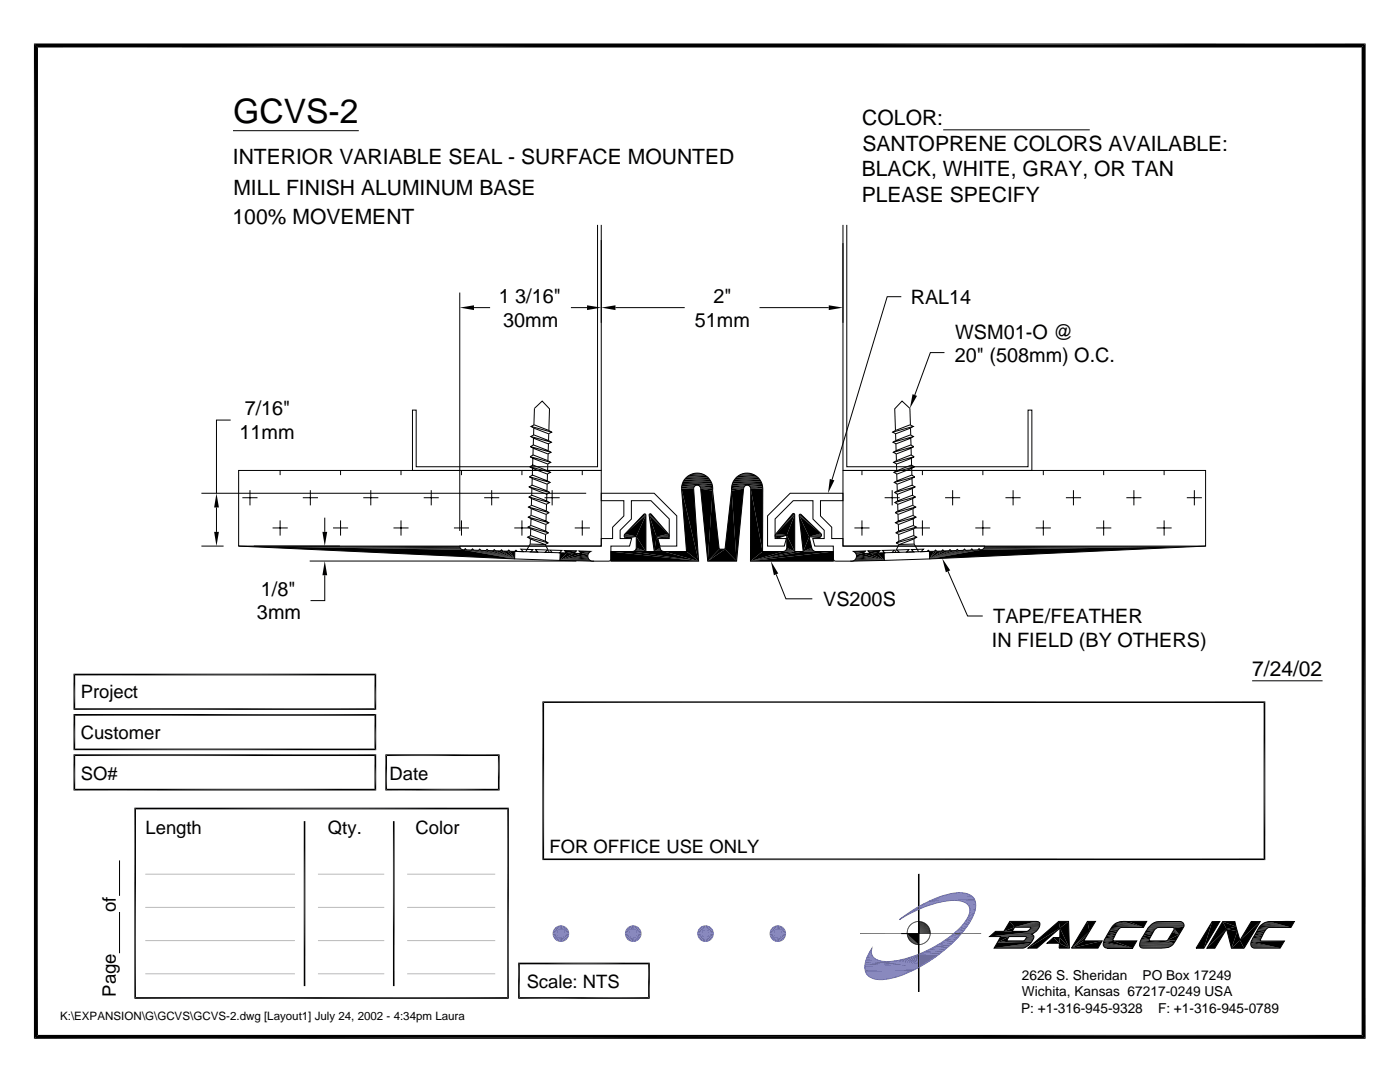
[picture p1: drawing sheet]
<svg xmlns="http://www.w3.org/2000/svg" width="279mm" height="216mm" viewBox="0 0 279 216" stroke-linecap="round" stroke-linejoin="round" font-family="sans-serif">
<defs><g id="words">
<text font-size="6.7" x="46.5" y="24.6">GCVS-2</text>
<g font-size="4.2">
<text x="172.1" y="25">COLOR:</text>
<text x="46.5" y="32.7">INTERIOR VARIABLE SEAL - SURFACE MOUNTED</text>
<text x="172" y="35.2">BLACK, WHITE, GRAY, OR TAN</text>
<text x="172.1" y="30.1">SANTOPRENE COLORS AVAILABLE:</text>
<text x="46.6" y="39">MILL FINISH ALUMINUM BASE</text>
<text x="172" y="40.2">PLEASE SPECIFY</text>
<text x="46.4" y="44.6">100% MOVEMENT</text>
<text x="249.9" y="135">7/24/02</text>
</g>
<g font-size="4">
<text x="99.5" y="60.4">1 3/16&quot;</text>
<text x="100.4" y="65.2">30mm</text>
<text x="138.7" y="65.2">51mm</text>
<text x="142.4" y="60.4">2&quot;</text>
<text x="181.8" y="60.6">RAL14</text>
<text x="190.6" y="67.6">WSM01-O @</text>
<text x="190.6" y="72.3">20&quot; (508mm) O.C.</text>
<text x="48.8" y="82.9">7/16&quot;</text>
<text x="47.8" y="87.6">11mm</text>
<text x="52" y="118.9">1/8&quot;</text>
<text x="51.3" y="123.6">3mm</text>
<text x="164.3" y="120.9">VS200S</text>
<text x="198.2" y="124.3">TAPE/FEATHER</text>
<text x="198" y="129.1">IN FIELD (BY OTHERS)</text>
</g>
<g font-size="3.7">
<text x="16.1" y="139.4">Project</text>
<text x="16.1" y="147.4">Customer</text>
<text x="16.1" y="155.6">SO#</text>
<text x="77.7" y="155.6">Date</text>
<text x="29" y="166.3">Length</text>
<text x="65.4" y="166.3">Qty.</text>
<text x="82.9" y="166.3">Color</text>
<text x="109.7" y="170.2">FOR OFFICE USE ONLY</text>
<text x="23.1" y="182" transform="rotate(-90 23.1 182)">of</text>
<text x="105.1" y="197.2">Scale: NTS</text>
<text x="23.1" y="198.8" transform="rotate(-90 23.1 198.8)">Page</text>
</g>
<g font-size="2.7">
<text x="203.9" y="195.5">2626 S. Sheridan</text>
<text x="228" y="195.5">PO Box 17249</text>
<text x="203.8" y="202.1">P: +1-316-945-9328</text>
<text x="204" y="198.8">Wichita, Kansas 67217-0249 USA</text>
<text x="231.1" y="202.1">F: +1-316-945-0789</text>
</g>
<text font-size="2.3" x="12" y="203.6">K:\EXPANSION\G\GCVS\GCVS-2.dwg [Layout1] July 24, 2002 - 4:34pm Laura</text>
</g></defs>
<g fill="none" stroke="#000" stroke-width=".2">
<path d="M46.5 26.1h25.1M188.2 25.9h29.3M91.8 58.4v47.5M119.3 44.9v48.2h-36.2v-11.3h-.8v12.1h37.7v-49M120 47.9v16.5M168.2 44.9v49h37.7v-12.1h-.7v11.3h-36.2v-48.2M168.2 48.5v15.9M179.9 59.2h-2.8l-11 36.5M94.6 61.4h3.2M113.9 61.4h3.3M122.8 61.4h13.9M151.6 61.4h13.8"/>
<path d="M188.5 70.4h-2.8l-3.1 8.4M40.2 98.4h76.8M46 83.8h-2.8v14.6M47.6 93.9h72.4v15.1h-72.4zM48.4 99.3h3M49.9 97.8v3M55.9 93.9v.9M60.4 99.3h3.1M61.9 97.8v3M68 93.9v.9M72.5 99.3h3M74 97.8v3"/>
<path d="M80 93.9v.9M84.6 99.3h3M86.1 97.8v3M92.1 93.9v.9M96.6 99.3h3M98.1 97.8v3M104.2 93.9v.9M105.5 99.2l3.5 1.4 .7-.3-.6-.4M105.5 99.2l.7-.4 2.9 1.1M105.5 99.2l4.2 1.1M105.6 97.2l4.1 1.1M105.7 95.1l3.5 1.5 .6-.3-.6-.4"/>
<path d="M105.7 95.1l.6-.3 2.9 1.1M105.7 95.1l4.1 1.2M105.7 93.1l3.5 1.5 .7-.3-.6-.4M105.7 93.1l.7-.3 2.9 1.1M105.7 93.1l4.2 1.2M105.8 91.1l.6-.3 2.9 1.1M105.8 91.1l3.5 1.5 .6-.3-.6-.4M105.8 91.1l4.1 1.2M105.9 89.1l3.4 1.5 .7-.3-.6-.4M105.9 89.1l.6-.3 2.9 1.1M105.9 89.1l4.1 1.2M105.9 87.1l.7-.3 3.4 1.4-.6 .4z"/>
<path d="M105.9 87.1l4.1 1.1M106 85.1l3.5 1.5 .6-.4-.6-.3M106.1 99.5l-.1 1.4M106.2 97.5l-.1 1.4M106.2 95.5v1.4M106.3 93.5l-.1 1.3M106.3 91.4v1.4M106.4 89.4v1.4M106.5 87.4l-.1 1.4M106.5 85.4v1.4M106.6 84.8l.1-3.3 1.5-1.5 1.5 1.6-.2 4.3M108.7 99.3h3"/>
<path d="M109.1 98.6v1.3M109.2 97.9l-3-1.1-.6 .4 3.5 1.4 .6-.3M109.2 97.9l.5 .4M109.2 96.6v1.3M109.3 94.6l-.1 1.3M109.3 92.6v1.3M109.4 90.6l-.1 1.3M109.5 88.5l-.1 1.4M109.5 86.5v1.4M109.5 85.9l-2.9-1.1-.6 .3 4.1 1.1M110.2 97.8v3M116.2 93.9v.9"/>
<path d="M136 97h2.7M137.7 94.7h2.8M138.1 94.6h2.4M139.1 96.9h3.1M147.8 94.7h2.8M147.8 94.6h2.3M149.1 96.9h-3.1M149.5 97h2.7M168.2 93.9h72.4v15.1h-72.4zM172 93.9v.9M176.6 99.3h3M178.1 97.8v3"/>
<path d="M178.7 85.9l2.9-1.1 .7 .3-4.2 1.1M178.7 86.5l.1 1.4M178.8 87.9l2.9-1.1 .6 .3-3.5 1.5M178.8 87.9l-.6 .3 .6 .4M178.8 88.5v1.4M178.9 90.6v1.3M178.9 92.6l.1 1.3M179 94.6v1.3M179 96.6l.1 1.3M179.1 97.9l2.9-1.1 .6 .4-3.4 1.4-.7-.3M179.1 97.9l-.6 .4M179.1 98.6v1.3"/>
<path d="M181.7 84.8l-.1-3.3-1.6-1.5-1.4 1.6 .1 4.3M181.7 85.4l.1 1.4M181.8 87.4v1.4M181.8 89.4l.1 1.4M181.9 91.4v1.4M181.9 93.5l.1 1.3M182 95.5l.1 1.4M182.1 97.5v1.4M182.1 99.5l.1 1.4M182.3 85.1l-3.5 1.5-.7-.4 .6-.3M182.3 87.1l-4.1 1.1M182.4 89.1l-3.5 1.5-.6-.3 .5-.4"/>
<path d="M182.4 89.1l-.7-.3-2.9 1.1M182.4 89.1l-4.1 1.2M182.4 91.1l-.6-.3-2.9 1.1M182.4 91.1l-3.4 1.5-.7-.3 .6-.4M182.4 91.1l-4.1 1.2M182.5 93.1l-3.5 1.5-.6-.3 .6-.4M182.5 93.1l-.6-.3-2.9 1.1M182.5 93.1l-4.1 1.2M182.6 95.1l-3.5 1.5-.6-.3 .5-.4M182.6 95.1l-.7-.3-2.9 1.1M182.6 95.1l-4.1 1.2M182.6 97.2l-4.1 1.1"/>
<path d="M182.7 99.2l-3.5 1.4-.6-.3 .5-.4M182.7 99.2l-.6-.4-3 1.1M182.7 99.2l-4.1 1.1M184.1 93.9v.9M188.6 99.3h3M190.1 97.8v3M196.2 93.9v.9M200.7 99.3h3M202.2 97.8v3M208.2 93.9v.9M212.7 99.3h3.1M214.2 97.8v3"/>
<path d="M220.3 93.9v.9M224.8 99.3h3M226.3 97.8v3M232.3 93.9v.9M236.9 99.3h3M238.4 97.8v3M40.2 109h4.4M43.2 101.3v4.8M47.6 109l55.1 2.5M50.7 109h17.1M54.4 105.3h3M55.9 103.8v3.1"/>
<path d="M61.8 112h53.2M64.8 114.8v5h-2.8M64.8 103.3v2.8M66.5 105.3h3M68 103.8v3.1M78.5 105.3h3M80 103.8v3.1M90.6 105.3h3M91.8 109h28.2v-1.5h2.3v-2.3l2.2-2.2v-3.1h-4.5v-1.5h10.6l4.5 4.5v6.1h-3.4l-.4-1.5h2.3v-4l-3.7-3.6h-3.9v3.7l-2.2 2.2v1.7h2.2l-.4 1.5h-3.7v2.5a.44 .44 0 0 1-.4 .5h-2.9a1.03 1.03 0 0 1-1.2-.7 1.03 1.03 0 0 1 .5-1.3l-2.4-.1 .5 .5h-1.4l.4-.5h-2.4l.5 .4h-1.4l.4-.5h-2.4l.5 .5-1.4-.1 .5-.5h-2.5l.5 .5-1.4-.1 .5-.4-2.5-.1 .5 .5-1.2-.1-.2-.2-.3 .2h-.9l-.3-.3-.2 .3h-1l-.2-.3-.3 .2h-.9l-.3-.2-.2 .2h-.9l-.3-.3-.2 .3-1-.1-.3-.2-.2 .2h-.9l-.3-.3-.2 .2h-1l-.2-.2a.64 .64 0 0 1-.8 .1 .64 .64 0 0 1-.3-.6zM92.1 103.8v3.1M102.6 105.3h3.1M104.2 103.8v3.1"/>
<path d="M104.9 110.1l4.7 .1M105.3 107.2l4.1 1.1M105.4 105.2l4.1 1.1M105.4 103.2l.7-.4 3.4 1.5-.6 .3zM105.4 103.2l4.1 1.1M105.5 101.2l4.1 1.1M105.8 108.6h3M105.9 107.5l-.1 1.1-.9 1.5-2.2-.1v1.5l9 .3 .1-1.5-2.2-.1-.8-1.6M105.9 105.5v1.4M106 103.5l-.1 1.4M106 101.5v1.4M108.8 108l-2.9-1.1-.6 .3 .6 .4 2.9 1 .6-.3"/>
<path d="M108.8 108l.6 .3M108.9 106.6l-.1 1.4M108.9 106l-2.9-1.1-.6 .3 .6 .4 2.8 1 .7-.3M108.9 106l.6 .3M108.9 104.6v1.4M109 102.6v1.4M109 102l-2.9-1.2-.6 .4 3.5 1.4 .6-.3M109 102l.6 .3M109.1 100.6l-.1 1.4M111.7 111.8l6.9 .2M111.7 111.9h6.4M111.7 111.8h6.1"/>
<path d="M114.7 105.3h3M116.2 103.8v3.1M124.6 107h2.4M126.2 110h-4.3v2h17.5l-1-14.5a.7 .7 0 0 1 .7-.7 .7 .7 0 0 1 .7 .7l1.4 14.5h5.8l1.4-14.5a.71 .71 0 0 1 .7-.7 .71 .71 0 0 1 .7 .7v14.5h16.5v-2h-3.6l-.6-.4-.6-2.5 2 .2 .3-.2a.44 .44 0 0 0 0-.7l-3.9-3.7-.3-.1-.1 .2 .8 7.2h-1.7v-7.3l-.3-.3-3.6 4.5 .1 .3 .4 .2 1.8-.6v2.5l-.1 .4-.6 .3h-4.1v-12.5a3.1 3.1 0 0 0-3.3-3.1 3.1 3.1 0 0 0-2.9 3.5l-1.3 11.7h-1.2l-1.3-11.7a3.1 3.1 0 0 0-2.9-3.5 3.1 3.1 0 0 0-3.3 3.1l1 12.5h-4.5M126.2 110h.2a.71 .71 0 0 0 .6-.7v-2.3l-2.1 .4a.48 .48 0 0 1-.2-.8l3.8-4h.3l.1 .2v7.2h1.7l-1.1-7.3 .3-.2 3.6 4a.49 .49 0 0 1 .1 .6 .49 .49 0 0 1-.4 .3l-2.1-.3 .8 2.2a.7 .7 0 0 0 .7 .7M126.2 110h6.3M126.2 110h2.7M126.4 110h2.5M131 107.1h2.5M153.2 102.9l4.5-4.5h10.5v1.5h-4.5v3.1l2.3 2.2v2.3h2.2v1.5h28.3a.65 .65 0 0 1-.4 .6 .65 .65 0 0 1-.7-.1l-.3 .2h-.9l-.2-.2-.3 .3h-1l-.2-.2-.3 .2-.9 .1-.2-.3-.3 .3h-1l-.2-.2-.2 .2h-1l-.2-.2-.3 .3h-1l-.2-.3-.2 .3h-1l-.2-.2-.3 .2-1.2 .1 .5-.5-2.4 .1 .5 .4-1.5 .1 .5-.5h-2.4l.5 .5-1.5 .1 .5-.5h-2.4l.5 .5h-1.5l.5-.4h-2.4l.5 .5h-1.5l.5-.5-2.4 .1a1.03 1.03 0 0 1 .6 1.3 1.03 1.03 0 0 1-1.2 .7h-2.9a.47 .47 0 0 1-.5-.5v-2.5h-3.7l-.4-1.5h2.3v-1.7l-2.3-2.2v-3.7h-3.9l-3.6 3.6v4h2.2l-.4 1.5h-3.3zM154.7 106.8h2.3M154.9 114.6l1.9 4.9h5.3"/>
<path d="M156.3 110h2.3M156.5 110h2.1M160.3 110h6M160.3 110h2.7M161.5 107.2h2.3M161.5 107h2.4M170.2 111.9h6.3M170.4 111.8h6.1M170.5 105.3h3M172 103.8v3.1M176.5 111.8l-6.8 .2M178.7 104.3l3.5-1.5 .6 .4-3.5 1.4z"/>
<path d="M179.2 100.6v1.4M179.2 102l2.9-1.2 .7 .4-3.5 1.4-.7-.3M179.2 102l-.6 .3M179.2 102.6l.1 1.4M179.3 104.6v1.4M179.3 106l2.9-1.1 .7 .3-.6 .4-2.9 1-.6-.3M179.3 106l-.5 .3M179.3 106.6l.1 1.4M179.4 108l2.9-1.1 .6 .3-.6 .4-2.8 1-.7-.3M179.4 108l-.6 .3M182.2 101.5v1.4M182.3 103.5v1.4"/>
<path d="M182.3 105.5l.1 1.4M182.4 107.5v1.1l.9 1.5 2.2-.1v1.5l-9 .3-.1-1.5 2.2-.1 .8-1.6M182.4 108.6h-3M182.6 105.3h3M182.8 101.2l-4.2 1.1M182.8 103.2l-4.1 1.1M182.9 105.2l-4.1 1.1M182.9 107.2l-4.1 1.1M183.3 110.1l-4.7 .1M184.1 103.8v3.1M189.2 114l3.9 8.9h3M194.6 105.3h3.1"/>
<path d="M196.2 103.8v3.1M206.7 105.3h3M208.2 103.8v3.1M218.8 105.3h3M220.3 103.8v3.1M230.8 105.3h3M232.3 103.8v3.1M240.6 109l-55.1 2.5M183.3 174.5h.1v23.3h-.1zM183.4 174.5v6.4M183.3 183.9h.1M183.4 181.4v7.1"/>
<path d="M183.4 190.4v7.4M183.4 188.5h-.1M197.5 186.9l1.2-1.1h1.6l1.2-1.9h5.2a.7 .7 0 0 1 .8 .3 .7 .7 0 0 1-.1 .8l-.4 .7-1.1 .7 .1 .1a.71 .71 0 0 1 0 1.2l-.8 1-1 .5h-5.8l1.3-2.3zM197.5 186.8h8.8M198.4 189.2h5.9M198.4 189.1h6.2M198.7 185.9h8.1M201.4 186.9h3.4a.79 .79 0 0 1-.6 .8h-3.3zM202.5 184.9h5M204.5 189.1l-6.1 .1M220.4 189.1h5.6M220.6 189.1h5.4"/>
<path d="M220.9 189.2h5.1M221.8 185.1h2.1M221.9 185h6.3M222.2 187.7h4.7M225.3 183.9h3.6M227.4 188.8h6.4M227.4 188.7h6.6M227.4 188.5h6.7M227.5 188.2h6.8M227.5 188.9h6.1M227.5 187.8h2.1M227.6 189h5.7"/>
<path d="M227.7 189.1h5.4M227.8 189.1h4.6M228 189.2h4M229.2 185.1h2.1M229.2 185h7.1M229.4 184.8h6.9M229.6 184.7h6.7M229.6 184.6h6.7M229.8 184.5h6.5M229.8 184.4h6.5M230 184.4h6.3M230 184.3h6.2"/>
<path d="M230.2 184.2h6M230.2 184.1h5.9M230.4 184h5.6M230.6 184h5.3M230.7 183.9h5.1M231 183.9h4.8M233.4 189h-5.8M233.5 188.9h-6M244 183.9h2.4l1.1 3.7 2.2-3.7h1.8l-3.2 5.3h-2.5l-1-3.8-2.4 3.8h-1.5zM249.7 187.8h6.6M249.9 189.1h5.6M250.2 189.2h5.3"/>
<path d="M251.2 185.1h2.1M251.4 185h6.2M251.7 184.6a2.82 2.82 0 0 1 2-.7h4.6l-.7 1.2h-4.4a4.2 4.2 0 0 0-1.6 2.6l4.7 .1-.8 1.4h-5a.9 .9 0 0 1-.9-.5 .9 .9 0 0 1 .2-1l1.4-2.5zM253.3 183.9h5M253.5 183.9h4.8"/>
</g>
<g fill="#000">
<path d="M6.8 8.7h265.7l-264.9 .8zM7.6 9.5l264.9-.8-.8 .8zM271.7 9.5l.8 197.8-.8-.8zM272.5 8.7v198.6l-.8-197.8zM91.8 61.4l2.8-.5v1zM117.2 60.9l2.8 .5-2.8 .5zM120 61.4l2.8-.5v1zM165.4 60.9l2.8 .5-2.8 .5zM182.1 78.7l.9 .3-1.4 2.5zM136 97.5l3.4 14.5-2.4-2zM136 97l2.6 .1-2.6 .4zM136.2 96.6l2.9 .2-3.1 .2z"/>
<path d="M136 97.5h2.4l1 14.5zM138.1 94.6l.5-.2 1.4 .1zM138.6 94.4h1zM139.6 96.9l2.6 .5-2.5-.3zM138.6 94.4l1.4 .1zM139.8 97.5l2.4 .4-1 14.1zM139.1 96.8l3-.3 .1 .4zM139.6 96.9h2.6v.5zM142.2 97.9l1.3 11.7-2.3 2.4zM139.8 97.5l2.4-.1v.5zM146 97.4l2.4 .1-2.4 .4zM146 97.9l1 14.1-2.3-2.4z"/>
<path d="M146 96.9h2.7l-2.7 .5zM146.2 96.5l2.9 .3-3.1 .1zM146 97.9l2.4-.4-1.4 14.5zM148.2 94.5l1.4-.1zM146 97.4l2.7-.5-.2 .2zM148.7 94.4h.9zM148.2 94.5l1.4-.1 .5 .2zM149.8 97.5l2.4 12.5-2.4 2zM149.1 96.8l3-.2 .1 .4zM149.7 97.1l2.5-.1v.5zM149.8 97.5h2.4v12.5zM165.6 95.6l.9 .2-1.3 2.6z"/>
<path d="M42.7 106.1h1l-.5 2.9zM43.2 98.4l.5 2.9h-1zM47.6 109l44.3 .4 .1 .2zM47.6 109l44.4 .6 .2 .1zM47.6 109l44.9 .7zM47.6 109l44.9 .7 10.2 1.8zM64.3 106.1h1l-.5 2.9zM64.8 112l.5 2.8h-1zM92.5 109.7l10.2 1.8zM92.6 109.7l10.1 1.8zM92.6 109.7l.3-.2 .2 .2zM93.1 109.7h1l8.6 1.8z"/>
<path d="M94.1 109.7l8.6 1.8zM94.1 109.7l.2-.2 .3 .3zM94.6 109.8h.9l7.2 1.7zM95.5 109.8h.5l6.7 1.7zM95.7 109.6l.3 .2h-.5zM96 109.8l1 .1 5.7 1.6zM97 109.9h.5l5.2 1.6zM97 109.9l.2-.3 .3 .3zM97.5 109.9h.9l4.3 1.6zM98.4 109.9h.5l3.8 1.6zM98.4 109.9l.2-.2 .3 .2zM98.9 109.9h.9l2.9 1.6z"/>
<path d="M99.8 109.9l.5 .1 2.4 1.5zM99.8 109.9l.3-.2 .2 .3zM100.3 110h1l1.4 1.5zM101.3 110h.5l.9 1.5zM101.3 110l.2-.3 .3 .3zM101.8 110h.9v1.5zM111.8 110.3h1.3l-1.4 1.5zM112.6 109.9h2.4l-1.9 .4zM113.1 110.3l1.5 .1-2.9 1.4zM111.7 111.8l2.9-1.4h1.4zM113.1 110.3l1.9-.4-.4 .5zM115.5 109.9l2.4 .1-1.9 .4z"/>
<path d="M111.7 111.8l4.3-1.4 1.3 .2zM111.7 111.8l5.6-.9v.3zM111.7 111.8l5.6-.6 .1 .3zM111.7 111.8l5.6-1.2v.3zM116 110.4h1.5l-.2 .2zM116 110.4l1.7-.2-.2 .2zM116 110.4l1.9-.4zM121.9 110l17.5 2h-17.5zM124.6 107.1l.4 .3zM124.7 107.3l.3 .1zM124.7 106.6l2.3 .4-2.4-.3zM126.9 109.5l2 .5-2.1-.3z"/>
<path d="M127 109.3l1.9 .7-2-.5zM127 107l1.9 3-1.9-.7zM128.5 102.6l.4 .1-4.2 3.9zM128.5 102.6h.3zM128.6 102.6h.2zM128.5 102.6l.4 .1zM124.7 106.6l4.2-3.9v.1zM124.7 106.6l4.2-3.8-1.9 4.2zM128.9 102.8v7.2l-1.9-3zM129.5 102.7l3.9 3.8-2.4 .6zM129.5 102.7l1.5 4.4-.4 2.9zM129.6 102.6l3.8 3.9-3.9-3.8z"/>
<path d="M129.6 102.6h.3zM129.7 102.5l.2 .1zM129.6 102.6h.3l3.5 3.9zM131 107.1l.8 2.2-1.2 .7zM130.6 110l1.2-.7v.2zM130.6 110l1.2-.5 .1 .2zM130.6 110l1.3-.3 .2 .2zM130.6 110l1.5-.1 .2 .1zM130.6 110h1.9zM126.2 110h6.3l6.9 2zM131 107.1l2.4-.6 .1 .2zM133.1 107.4l.3-.2z"/>
<path d="M121.9 110h4.3l13.2 2zM132.5 110h4.5l2.4 2zM143.5 109.6h1.2l-3.5 2.4zM141.2 112l3.5-2.4 2.3 2.4zM149.8 112l2.4-2h4.1zM153.8 112l1.5 2.4-.8 .4zM154.7 106.9l.5 .5-.5-.3zM154.7 107.1l.5 .3zM154.8 107.2l.4 .2zM149.8 112l6.5-2h2.3zM156.7 109.9l.2-.2 1.7 .3zM157 109.5l1.6 .5-1.7-.3z"/>
<path d="M157 109.3l1.6 .7-1.6-.5zM154.7 106.9l2.3-.1-1.8 .6zM157 106.8l1.6 3.2-1.6-.7zM158.2 102.5l.4 .1-3.7 3.9zM158.2 102.5h.3zM158.2 102.5l.4 .1zM158.6 102.6v.1l-3.7 3.8zM149.8 112l8.8-2h1.7zM158.6 102.7l-1.6 4.1-2.1-.3zM158.6 102.7v7.3l-1.6-3.2zM159.5 102.8l4.3 3.6-2.3 .7zM159.5 102.8l2 4.3-1.2 2.9z"/>
<path d="M159.5 102.7l4.3 3.7-4.3-3.6zM159.5 102.7h.4zM159.6 102.6l.3 .1zM159.5 102.7h.4l3.9 3.7zM149.8 112l10.5-2h6zM161.5 107.1l.5 2.2-1.7 .7zM160.3 110l1.7-.7 .1 .3zM160.3 110l1.8-.4 .1 .2zM163.5 107.3l.3-.2zM161.5 107.1l2.3-.7 .1 .2zM161.5 107.1l2.4-.5 .1 .2zM149.8 112l16.5-2v2z"/>
<path d="M170.3 110l1.9 .4zM170.6 110.2l1.6 .2h-1.4zM170.8 110.4h1.4l-1.3 .2zM170.9 110.6l5.6 1.2-5.6-.9zM170.9 111.2l5.6 .6-5.7-.3zM170.9 110.9l5.6 .9-5.6-.6zM170.9 110.6l1.3-.2 4.3 1.4zM170.3 110l2.4-.1-.5 .5zM173.2 109.9l1.9 .4-1.4 .1zM172.2 110.4h1.5l2.8 1.4zM173.7 110.4l1.4-.1 1.4 1.5zM173.2 109.9h2.4l-.5 .4z"/>
<path d="M175.1 110.3h1.3l.1 1.5zM185.5 110h1l-1 1.5zM186.5 110l.2-.3 .2 .3zM186.5 110h.4l-1.4 1.5zM186.9 110h1l-2.4 1.5zM188.2 109.7l.2 .2-.5 .1zM185.5 111.5l2.4-1.5 .5-.1zM188 111.4l1.6 2.4-.8 .4zM185.5 111.5l2.9-1.6h1zM189.6 109.7l.2 .2h-.4zM185.5 111.5l3.9-1.6h.4zM185.5 111.5l4.3-1.6h1z"/>
<path d="M190.8 109.9l.3-.3 .2 .3zM185.5 111.5l5.3-1.6h.5zM185.5 111.5l5.8-1.6 .9-.1zM192.5 109.6l.2 .2h-.5zM185.5 111.5l6.7-1.7h.5zM185.5 111.5l7.2-1.7h1zM194 109.5l.2 .2-.5 .1zM185.5 111.5l8.7-1.8zM185.5 111.5l8.7-1.8h.9zM195.1 109.7l.3-.2 .2 .2zM185.5 111.5l10.1-1.8zM185.5 111.5l10.3-1.8z"/>
<path d="M196.2 109.6l.2-.2 44.2-.4zM196 109.7l.2-.1 44.4-.6zM195.8 109.7l44.8-.7zM185.5 111.5l10.3-1.8 44.8-.7zM183.3 188.4l.1 .1zM183.3 188.5l.1 1.9h-.1zM183.3 186.3h.1zM183.3 180.9l.1 .5-.1 .1zM183.3 188.5h.1v1.9zM183.3 180.9h.1v.5zM197.5 186.9l1.2-1.1 8.1 .1zM199.1 188.1l6.6 .1-7.3 1z"/>
<path d="M199.7 186.9h1.7l-2.3 1.2zM199.1 188.1l2.3-1.2-.5 .8zM201.5 183.9h5.2l-4.2 1.1zM201.5 183.9l1 1.1-2.2 .8zM200.3 185.8l2.2-.8-.5 .8zM202.5 185l4.3-1.1zM204.3 187.7l1.6 .2zM204.3 187.7h1.7zM204.6 187.5l1.5 .1h-1.7zM204.7 187.3l1.5 .1-1.6 .1zM204.8 186.9l1.5 .1h-1.5zM204.8 187.2l1.5 .1h-1.6z"/>
<path d="M204.8 187h1.5l-1.5 .2zM198.4 189.2l6.7-.5zM205 185.8l1.8 .1zM198.4 189.2l6.8-.5zM205.1 185.8l.2-.1 1.5 .2zM198.4 189.2l6.9-.6zM198.4 189.2l7.1-.8-.2 .2zM205.3 185.7l.2-.2h1.6zM198.4 189.2l7.2-.9-.1 .1zM205.6 185.3l1.6 .1-1.7 .1zM205.7 185.2l1.6 .1h-1.7zM205.7 185h1.7l-1.7 .2z"/>
<path d="M198.4 189.2l7.3-1zM197.5 186.9l8.5-.4zM204.3 187.7h1.7l-.1 .2zM204.4 187.6h1.7l-.1 .1zM204.6 187.5l1.6-.1-.1 .2zM197.5 186.9l8.7-.7-.3 .2zM204.7 187.3h1.6l-.1 .1zM204.8 187.2l1.5-.1v.2zM204.8 187.2l1.5-.2v.1zM204.8 186.9l1.5-.1v.2zM197.5 186.9l9-.8-.3 .1zM197.5 186.9l9.1-1z"/>
<path d="M197.5 186.9l9.3-1zM204.9 185.8l1.9 .1zM202.5 185l4.5-1.1zM205.3 185.7h1.7l-.2 .2zM202.5 185l4.6-1.1zM205.3 185.7l1.8-.2-.1 .2zM202.5 185l4.7-1.1zM205.5 185.5l1.7-.1-.1 .1zM202.5 185l4.8-1zM205.6 185.3h1.7l-.1 .1zM202.5 185l4.9-1zM205.7 185.2l1.6-.1v.2z"/>
<path d="M205.7 185.2l1.7-.2-.1 .1zM202.5 185l5-.9zM205.5 185l2-.1zM205.6 185l1.9-.1zM205.7 185l1.8-.1-.1 .1zM202.5 185l5-.9v.1zM202.5 185l5-.4v.1zM202.5 185l5-.6v.2zM202.5 185l5-.8v.2zM209 188.2l1.2-1.1 1.2 1.1zM211.3 183.9h2l-1.8 1.3zM205.1 189.2l6.2-5.3 .2 1.3z"/>
<path d="M211.4 188.2l2 1h-2zM210.2 187.1h1.3l-.1 1.1zM211.5 187.1l1.9 2.1-2-1zM205.1 189.2l6.4-4-4.5 4zM211.5 185.2l1.9 4-1.9-2.1zM211.5 185.2l1.8-1.3 .1 5.3zM213.8 189.2l2.5-1.5h3.7zM213.8 189.2l3.1-2.4-.6 .9zM217 183.9l.4 1.9-3.6 3.4zM213.8 189.2l3.6-3.4-.5 1zM217 183.9h1.6l-1.2 1.9zM213.8 189.2l6.2-1.5-.9 1.5z"/>
<path d="M220.2 188.5l5.8 .7-5.8-.5zM220.2 188.4l5.8 .8-5.8-.7zM220.2 188.3l5.8 .9-5.8-.8zM220.2 188.7l5.8 .5-5.7-.4zM220.2 188.2l5.8 1-5.8-.9zM220.3 187.9l5.7 1.3-5.8-1zM220.3 187.7h1.9l-1.9 .2zM220.4 187.5h1.7l-1.8 .2zM220.6 187.2l1.6 .1-1.8 .2zM220.6 189.1l.3 .1zM220.9 186.7l1.5 .3-1.8 .2zM221.2 186.2h1.5l-1.8 .5z"/>
<path d="M221.5 185.7l1.4 .2-1.7 .3zM221.6 185.4h1.7l-1.8 .3zM221.8 185.2l1.6 .1-1.8 .1zM220.3 187.7l1.8-.1 .1 .1zM220.3 187.7l1.8-.2v.1zM220.3 187.9l1.9-.2 3.8 1.5zM220.4 187.5l1.8-.2-.1 .2zM222.1 184.7l.2-.1 5.9 .5zM220.6 187.2l1.8-.2-.2 .3zM222.3 184.6l.2-.2 5.7 .7zM220.9 186.7l1.6-.1-.1 .4zM222.5 184.4l.2-.2 5.5 .9z"/>
<path d="M220.9 186.7l1.8-.5-.2 .4zM222.7 184.2l5.5 .9zM221.2 186.2l1.7-.3-.2 .3zM222.8 184.2l5.4 .9zM221.5 185.7l1.6-.1-.2 .3zM222.9 184.1l.3-.1 5 1.1zM221.5 185.7l1.8-.3-.2 .2zM221.6 185.4l1.8-.1-.1 .1zM223.2 184l.3-.1 4.7 1.2zM221.8 185.2h1.7l-.1 .1zM221.8 185.2l1.9-.1zM223.5 183.9l4.7 1.2z"/>
<path d="M223.7 183.9h.3zM223.7 183.9h.3l4.2 1.2zM224 183.9h1.3zM224 183.9h1.3l2.9 1.2zM222.2 187.7h4.7l-.9 1.5zM227.7 187.5h1.6l-1.7 .2zM227.9 187.1l1.5 .3-1.7 .1zM228.2 186.7l1.5 .1-1.8 .3zM228.5 186.2l1.5 .2-1.8 .3zM228.7 185.7h1.6l-1.8 .5zM225.3 183.9h3.6l-.7 1.2zM228.9 185.5l1.5 .1-1.7 .1z"/>
<path d="M229 185.3l1.5 .1-1.6 .1zM229.2 185.1h1.9zM229.2 185.1h1.8l-2 .2zM227.6 187.7l1.8-.1zM227.6 187.7h1.8zM227.7 187.5l1.7-.1zM227.6 187.7h2zM229.4 187.7h.2zM227.5 187.9l2.1-.2 4.7 .6zM227.9 187.1l1.8-.3-.3 .6zM228.2 186.7l1.8-.3-.3 .4zM228.5 186.2l1.7-.3-.2 .5z"/>
<path d="M228.5 186.2l1.8-.5-.1 .2zM228.7 185.7l1.7-.1-.1 .1zM228.9 185.5l1.6-.1-.1 .2zM229 185.3h1.7l-.2 .1zM229 185.3l1.8-.1zM229 185.3l2-.2zM231.8 189.2h.2zM232.7 187.7l1.6 .6zM232.9 187.7l.1-.1 1.6 .1zM234 186l1.3 .5-2.3 1.1zM234.1 185.8l1.2 .7-1.3-.5zM234.1 185.1l.2 .1z"/>
<path d="M234.2 185.7l1.1 .8-1.2-.7zM232.5 187.7l1.8 .6zM232.3 187.7l2 .6zM229.8 187.7h2.5l2 .6zM229.6 187.7l4.7 .6zM234.3 185.5l1 1-1.1-.8zM234.3 185.5l1 1zM234.3 185.4l1 1.1zM234.3 185.2l1 1.3-1-1.1zM232.9 187.7h1.7l-.3 .6zM233 187.6l2.3-1.1-.7 1.2zM235.5 183.9h.3z"/>
<path d="M234 183.9h1.8zM234.3 185.2l2-.3-1 1.6zM241.9 183.9l-1.6 5.3h-1.6zM241.9 183.9h1.5l-3.1 5.3zM244 183.9l2.7 1-1.9 .5zM244 183.9l.8 1.5-3.9 3.8zM240.9 189.2l3.9-3.8-2.4 3.8zM244.8 185.4l2.1 .4-1.1 3.4zM244.8 185.4l1.9-.5 .2 .9zM244 183.9h2.4l.3 1zM246.9 185.8l.6 1.8-1.7 1.6zM245.8 189.2l1.7-1.6 .8 1.6z"/>
<path d="M249.6 188.4l5.9 .8-5.9-.7zM249.6 188.3l5.9 .9-5.9-.8zM249.6 188.5l5.9 .7-5.8-.5zM249.6 188.2l5.9 1-5.9-.9zM249.7 188.7l5.8 .5-5.8-.4zM249.7 187.9l5.8 1.3-5.9-1zM249.7 183.9h1.8l-4 3.7zM249.8 187.7h1.7l-1.8 .2zM249.9 187.5h1.6l-1.7 .2zM250 187.2l1.6 .1-1.7 .2zM250.2 189.2h.5zM250.2 189.2h.3z"/>
<path d="M250.3 186.7l1.5 .3-1.8 .2zM250.6 186.2l1.6 .1-1.9 .4zM250.9 185.7l1.4 .2-1.7 .3zM251.1 185.4l1.5 .2-1.7 .1zM251.2 185.2h1.7l-1.8 .2zM247.5 187.6l4-3.7-3.2 5.3zM249.8 187.7l1.7-.1v.1zM249.8 187.7l1.7-.2zM249.9 187.5l1.7-.2-.1 .2zM251.7 184.6l5.9 .5-6.1-.4zM250 187.2l1.8-.2-.2 .3zM251.7 184.6l.2-.2 5.7 .7z"/>
<path d="M250.3 186.7l1.7-.1-.2 .4zM251.9 184.4l.2-.2 5.5 .9zM250.3 186.7l1.9-.4-.2 .3zM252.1 184.2l5.5 .9zM250.6 186.2l1.7-.3-.1 .4zM252.3 184.2l.1-.1 5.2 1zM250.9 185.7l1.7-.1-.3 .3zM252.4 184.1l.2-.1 5 1.1zM251.1 185.4h1.6l-.1 .2zM251.1 185.4l1.7-.1-.1 .1zM251.1 185.4l1.8-.2zM252.6 184l.4-.1 4.6 1.2z"/>
<path d="M251.2 185.2h1.8zM251.2 185.2l1.9-.1zM253 183.9h.3zM253 183.9h.3l4.3 1.2zM249.7 187.9l6.6-.1-.8 1.4zM253.3 183.9h5l-.7 1.2zM6.8 8.7l.8 197.8-.8 .8zM6.8 8.7l.8 .8v197zM6.8 207.3l.8-.8h264.1zM6.8 207.3l264.9-.8 .8 .8z"/>
</g>
<path d="M136.6 95.5h5M146.6 95.5h5M111.7 111.6h5.9M124.6 107.2h2.4M170.6 111.6h5.9M220.3 189h5.7M234.1 185h2.2" fill="none" stroke="#000" stroke-width=".36"/>
<path d="M136 96.9h3.1M149.1 96.9h3.1M47.6 109.1h44.2M131 107h2.5M196.4 109.1h44.2M197.5 186.8h8.8M220.4 189.1h5.6M221.8 185.1h2.1M227.4 188.6h6.6M227.4 188.4h6.9M249.8 189.1h5.7M251.2 185.1h2.1" fill="none" stroke="#000" stroke-width=".23"/>
<path d="M136.2 96.3h5.9M136.3 96.3h5.8M146.2 96.3h5.9M146.2 96.3h5.7M47.6 109.2h44.3M196.4 109.2h44.2" fill="none" stroke="#000" stroke-width=".44"/>
<path d="M137.3 94.9h3.6M137.7 94.8h3.2M147.3 94.9h3.7M147.3 94.8h3.3M160.3 109.9h2.2" fill="none" stroke="#000" stroke-width=".25"/>
<path d="M137.3 95.1h4M139.7 97.3h2.5M146 97.3h2.5M147 95.1h4M126.7 109.9h2.2M199.1 188h6.8" fill="none" stroke="#000" stroke-width=".3"/>
<path d="M131 107.2h2.4M154.7 106.6h2.3M198.4 189.1h6.4" fill="none" stroke="#000" stroke-width=".28"/>
<path d="M136.9 95.2h4.4M147 95.2h4.3M161.5 106.9h2.5M199.1 187.9h6.8M202.5 184.9h5M221.9 184.9h6.3M251.4 184.9h6.2" fill="none" stroke="#000" stroke-width=".32"/>
<path d="M136.2 96.6h5.9M146.2 96.6h5.9M124.6 106.9h2.4M197.5 186.7h8.7M249.7 189h5.8" fill="none" stroke="#000" stroke-width=".34"/>
<path d="M136.3 95.9h5.6M146.4 95.9h5.5M131 106.9h2.5M197.5 186.7h8.6" fill="none" stroke="#000" stroke-width=".42"/>
<path d="M136 97.4h2.5M136 96.9h2.9M139.8 97.4h2.4M146 97.4h2.4M149.3 96.9h2.9M149.8 97.4h2.4M249.7 187.8h2.1" fill="none" stroke="#000" stroke-width=".21"/>
<path d="M136 97.3h2.6M136.6 95.8h5.3M146.4 95.8h5.2M149.7 97.3h2.5M198.4 189h6.6" fill="none" stroke="#000" stroke-width=".4"/>
<path d="M136.9 95.4h4.7M146.6 95.4h4.7M227.5 188.1h6.8" fill="none" stroke="#000" stroke-width=".38"/>
<g fill="#5c5cb8">
<path d="M175.1 195.4l.7 .1z"/>
<path d="M175.1 195.4h1.5z"/>
<path d="M175.8 195.5l.8-.1z"/>
<path d="M174.7 195.4h1.9z"/>
</g>
<g fill="none" stroke="#5c5cb8" stroke-width=".2">
<path d="M172.6 193.5h9.8M172.9 194.3h7.9M173 194.4h7.3M173 194.5h7.3M173.1 194.6h6.7M173.1 194.6h7.2M173.2 194.8h6.6M173.4 194.9h5.4M173.4 194.9h5.9M173.7 195h5.1M173.9 195.2h4.4M174.2 195.3h3.2"/>
<path d="M174.2 195.3h3.7M174.5 195.4h2.5M174.5 195.3h2.9"/>
</g>
<path d="M172.6 193.2h10.7M172.7 193.7h9.7M172.7 193.9h9.1M172.8 194.1h8.5M173 194.4h7.8" fill="none" stroke="#5c5cb8" stroke-width=".23"/>
<path d="M172.6 193.2h10.7M172.9 194.1h8.4" fill="none" stroke="#5c5cb8" stroke-width=".21"/>
<path d="M172.8 193.9h9" fill="none" stroke="#5c5cb8" stroke-width=".25"/>
<path d="M172.6 193.4h9.8" fill="none" stroke="#5c5cb8" stroke-width=".28"/>
<path d="M172.6 192.9h10.7M172.6 193.4h10.3" fill="none" stroke="#5c5cb8" stroke-width=".3"/>
<path d="M183.4 193l.6-.3z" fill="#5c5cb8"/>
<path d="M172.6 192.8h10.7" fill="none" stroke="#5c5cb8" stroke-width=".44"/>
<g fill="#5c5cb8">
<path d="M172.6 192.5l10.7 .6-10.7-.5z"/>
<path d="M172.7 192.2l10.6 .9-10.7-.6z"/>
<path d="M184 192.7l1.2-.7z"/>
<path d="M183.4 193l1.8-1z"/>
<path d="M172.7 191.9l10.6 1.2-10.6-.9z"/>
<path d="M172.7 191.9h4.3l6.3 1.2z"/>
</g>
<path d="M172.7 191.9h4.3" fill="none" stroke="#5c5cb8" stroke-width=".2"/>
<g fill="#5c5cb8">
<path d="M177 191.9h.7l5.6 1.2z"/>
<path d="M177 191.9h.7z"/>
</g>
<path d="M172.7 191.9h3.9M172.7 191.9h3.6" fill="none" stroke="#5c5cb8" stroke-width=".2"/>
<g fill="#5c5cb8">
<path d="M177.7 191.9l.4-.1 5.2 1.3z"/>
<path d="M178.1 191.8l.4-.1 4.8 1.4z"/>
</g>
<path d="M172.7 191.8h3.3" fill="none" stroke="#5c5cb8" stroke-width=".2"/>
<path d="M178.5 191.7h.4l4.4 1.4z" fill="#5c5cb8"/>
<path d="M172.7 191.8h3" fill="none" stroke="#5c5cb8" stroke-width=".21"/>
<g fill="#5c5cb8">
<path d="M178.9 191.7l.4-.1 4 1.5z"/>
<path d="M183.4 193l2.3-1.4z"/>
</g>
<path d="M172.7 191.7h2.8" fill="none" stroke="#5c5cb8" stroke-width=".32"/>
<path d="M179.3 191.6l.4-.1 3.6 1.6z" fill="#5c5cb8"/>
<path d="M172.8 191.5h2.4" fill="none" stroke="#5c5cb8" stroke-width=".2"/>
<path d="M179.7 191.5l.4-.1 3.2 1.7z" fill="#5c5cb8"/>
<path d="M172.8 191.5h2.2" fill="none" stroke="#5c5cb8" stroke-width=".2"/>
<g fill="#5c5cb8">
<path d="M180.1 191.4l.5-.1 2.7 1.8z"/>
<path d="M173 191.3l1.8 .1-2 .2z"/>
<path d="M173 191.3h1.6l.2 .1z"/>
<path d="M183.4 193l2.9-1.8z"/>
<path d="M180.6 191.3l.4-.1 2.3 1.9z"/>
<path d="M173 191.3l1.4-.2 .2 .2z"/>
<path d="M173 191.3l1.4-.2z"/>
<path d="M181 191.2l.5-.1 1.8 2z"/>
<path d="M173 191.3l1.3-.2z"/>
<path d="M173.1 190.9l1.2 .1-1.3 .3z"/>
<path d="M181.5 191.1l.5-.2 1.3 2.2z"/>
<path d="M183.4 193l3.4-2.1z"/>
<path d="M173.1 190.9l1.1-.1 .1 .2z"/>
<path d="M182 190.9l.5-.2 .8 2.4z"/>
<path d="M173.2 190.6l1 .2-1.1 .1z"/>
<path d="M173.2 190.6h.9l.1 .2z"/>
<path d="M182.5 190.7l.5-.1 .3 2.5z"/>
<path d="M183.4 193l3.9-2.5z"/>
</g>
<path d="M183.1 190.4v2.7" fill="none" stroke="#5c5cb8" stroke-width=".34"/>
<g fill="#5c5cb8">
<path d="M173.2 190.6l.8-.2 .1 .2z"/>
<path d="M183.4 190.4l3.9 .1-3.9 2.5z"/>
<path d="M173.4 190.3l.6 .1-.8 .2z"/>
<path d="M173.4 190.3h.5l.1 .1z"/>
</g>
<path d="M183.4 190.3h3.9" fill="none" stroke="#5c5cb8" stroke-width=".32"/>
<path d="M173.4 190.3l.5-.1v.1z" fill="#5c5cb8"/>
<path d="M183.9 190.3h4" fill="none" stroke="#5c5cb8" stroke-width=".42"/>
<g fill="#5c5cb8">
<path d="M173.6 189.9l.3 .3-.5 .1z"/>
<path d="M173.6 189.9h.3v.3z"/>
<path d="M173.6 189.9l.3-.2v.2z"/>
<path d="M183.9 190.2l1.1-.5 2.9 .4z"/>
</g>
<path d="M185 189.9h3.4" fill="none" stroke="#5c5cb8" stroke-width=".38"/>
<g fill="#5c5cb8">
<path d="M173.8 189.6l.1 .1-.3 .2z"/>
<path d="M173.8 189.6h.1v.1z"/>
<path d="M173.8 189.6l.2-.2z"/>
<path d="M174 189.3l-.2 .3z"/>
</g>
<path d="M185 189.5h3.8" fill="none" stroke="#5c5cb8" stroke-width=".44"/>
<path d="M185 189.7l.9-.5 2.9 .1z" fill="#5c5cb8"/>
<path d="M185.9 189.1h3.4" fill="none" stroke="#5c5cb8" stroke-width=".4"/>
<path d="M185.9 189.2l1-.5 2.4 .1z" fill="#5c5cb8"/>
<path d="M186.9 188.6h2.9M188.2 187.8h2.4" fill="none" stroke="#5c5cb8" stroke-width=".42"/>
<path d="M186.9 188.5h2.9M187.3 188.3h2.5M189 187.1h2.1" fill="none" stroke="#5c5cb8" stroke-width=".28"/>
<path d="M187.8 188.2h2.4M189 187.4h2.1" fill="none" stroke="#5c5cb8" stroke-width=".4"/>
<path d="M187.8 188h2.4M188.2 187.7h2.4" fill="none" stroke="#5c5cb8" stroke-width=".3"/>
<path d="M188.6 187.4h2" fill="none" stroke="#5c5cb8" stroke-width=".32"/>
<g fill="#5c5cb8">
<path d="M189.5 187l2-.2-.4 .4z"/>
<path d="M189.5 187l.3-.3 1.7 .1z"/>
<path d="M189.8 186.7l.4-.3 1.3 .4z"/>
<path d="M190.2 186.4l.1-.1h1.6z"/>
<path d="M190.2 186.4l1.7-.1-.4 .5z"/>
<path d="M190.3 186.3l.2-.2 1.4 .2z"/>
<path d="M190.5 186.1l1.7-.2-.3 .4z"/>
<path d="M190.5 186.1l.4-.3 1.3 .1z"/>
<path d="M190.9 185.8l.3-.3 1 .4z"/>
<path d="M191.2 185.5h1.3l-.3 .4z"/>
<path d="M191.2 185.5l.3-.2 1 .2z"/>
<path d="M191.5 185.3l1.3-.2-.3 .4z"/>
<path d="M191.8 185l1 .1-1.3 .2z"/>
<path d="M191.8 185l1.3-.3-.3 .4z"/>
<path d="M192 184.7h1.1l-1.3 .3z"/>
<path d="M192.3 184.4l.8 .3h-1.1z"/>
<path d="M192.3 184.4l1.1-.1-.3 .4z"/>
<path d="M192.5 184.1l.9 .2-1.1 .1z"/>
<path d="M192.5 184.1l1.1-.2-.2 .4z"/>
<path d="M192.7 183.8l.9 .1-1.1 .2z"/>
<path d="M192.9 183.5l.7 .4-.9-.1z"/>
<path d="M192.9 183.5h.9l-.2 .4z"/>
<path d="M193 183.3l.8 .2h-.9z"/>
<path d="M193 183.3l1-.1-.2 .3z"/>
<path d="M179.5 183.5l.7-.4z"/>
<path d="M193.2 183l.8 .2-1 .1z"/>
<path d="M193.2 183l1-.2-.2 .4z"/>
<path d="M180 183.1l.5-.4z"/>
<path d="M193.3 182.7l.9 .1-1 .2z"/>
<path d="M180.2 183.1l.3-.4 .5-.1z"/>
<path d="M193.4 182.5l.8 .3-.9-.1z"/>
<path d="M193.4 182.5l1-.1-.2 .4z"/>
<path d="M180.5 182.7l.6-.3-.1 .2z"/>
<path d="M193.5 182.2l.9 .2-1 .1z"/>
<path d="M181.1 182.4l.6-.2-.7 .4z"/>
<path d="M193.5 182.2l1-.2-.1 .4z"/>
<path d="M181.1 182.4l1-.4z"/>
<path d="M193.5 182h1l-1 .2z"/>
<path d="M181.1 182.4l.5-.4h.5z"/>
<path d="M193.5 181.9l1 .1h-1z"/>
<path d="M193.5 181.9h1v.1z"/>
<path d="M181.6 182l.9-.2-.4 .2z"/>
<path d="M193.5 181.7l1 .2h-1z"/>
<path d="M193.5 181.7h1.1l-.1 .2z"/>
<path d="M181.6 182l.6-.4 .3 .2z"/>
<path d="M193.5 181.5l1.1 .2h-1.1z"/>
<path d="M182.2 181.6l1.1-.1-.8 .3z"/>
<path d="M193.5 181.5l1.2-.1-.1 .3z"/>
<path d="M193.5 181.3l1.2 .1-1.2 .1z"/>
<path d="M182.2 181.6l.5-.3 .6 .2z"/>
<path d="M193.5 181.1l1.2 .3-1.2-.1z"/>
<path d="M193.5 181.1l1.2-.1v.4z"/>
<path d="M182.7 181.3l.6-.4v.6z"/>
<path d="M193.4 180.9l1.3 .1-1.2 .1z"/>
<path d="M183.4 180.9l1.1 .1-.5 .2z"/>
<path d="M183.4 180.9l.6 .3-.5 .2z"/>
<path d="M183.4 180.9l.1 .5h-.1z"/>
<path d="M193.4 180.9h1.3v.1z"/>
<path d="M183.4 180.9l1.6-.1-.5 .2z"/>
<path d="M193.4 180.9l1.3-.2v.2z"/>
<path d="M193.3 180.7h1.4l-1.3 .2z"/>
</g>
<path d="M183.4 180.7h2.1" fill="none" stroke="#5c5cb8" stroke-width=".25"/>
<path d="M193.2 180.6l1.5 .1h-1.4z" fill="#5c5cb8"/>
<path d="M183.9 180.6h2" fill="none" stroke="#5c5cb8" stroke-width=".2"/>
<g fill="#5c5cb8">
<path d="M193.1 180.5l1.6 .2z"/>
<path d="M193.1 180.5l1.6-.1v.3z"/>
<path d="M193 180.4h1.7z"/>
</g>
<path d="M183.9 180.5h2.5" fill="none" stroke="#5c5cb8" stroke-width=".28"/>
<g fill="#5c5cb8">
<path d="M193 180.4l1.7-.1v.1z"/>
<path d="M192.9 180.3h1.8l-1.7 .1z"/>
</g>
<path d="M184.4 180.3h2.5" fill="none" stroke="#5c5cb8" stroke-width=".2"/>
<path d="M192.9 180.3l1.8-.2v.2z" fill="#5c5cb8"/>
<path d="M185 180h3.2M185.5 179.8h3.5M185.5 179.8h3.9M185.5 179.7h4.3M190.8 179.8h3.8M191.5 179.8h3.1M192 179.9h2.7M192.2 180h2.5M185 180h2.8M192.5 180.1h2.2M192.7 180.2h2" fill="none" stroke="#5c5cb8" stroke-width=".2"/>
<path d="M184.4 180.2h2.9" fill="none" stroke="#5c5cb8" stroke-width=".25"/>
<path d="M185 179.9h3.6M184.4 180.2h2.9" fill="none" stroke="#5c5cb8" stroke-width=".28"/>
<path d="M185 179.9h3.6" fill="none" stroke="#5c5cb8" stroke-width=".23"/>
<path d="M189.8 179.7h.7z" fill="#5c5cb8"/>
<g fill="none" stroke="#5c5cb8" stroke-width=".2">
<path d="M185.5 179.7h5M186 179.6h8.5M186.5 179.3h7.9M187 179.2h7.4M187 179.1h7.3M187 179h7.2M187.5 178.9h6.6M188 178.7h5.9M188.5 178.6h5.2M189 178.5h4.4M189.5 178.3h3.7M189.9 178.3h3"/>
<path d="M190.3 178.2h2.3M190.5 179.8h4.1"/>
</g>
<path d="M190.5 179.7h4.1" fill="none" stroke="#5c5cb8" stroke-width=".25"/>
<path d="M185.5 179.7h5M186 179.5h8.5" fill="none" stroke="#5c5cb8" stroke-width=".23"/>
<path d="M186 179.5h8.4M186.5 179.2h7.9" fill="none" stroke="#5c5cb8" stroke-width=".21"/>
<g fill="#5c5cb8">
<path d="M190.3 178.2h1.9z"/>
<path d="M190.7 178.2h1.5z"/>
<path d="M191.2 178.2h.7z"/>
<path d="M191.2 178.2h1z"/>
</g>
<g fill="none" stroke="#000" stroke-width=".2">
<path d="M171.6 186.3h24.2M181 186.3h2.3M183.3 186.3v3.6M183.3 183.9l.1 2.4v-2.4M183.3 190.4v2.7M183.4 183.9v2.4M183.4 190.4v2.6M183.4 186.2h2.3M183.5 183.9v2.4M202.5 185h3.1l.1 .1-.2 .4-.5 .3h-3zM205.1 189.2l6.2-5.3h2l.1 5.3h-2v-1h-2.4l1.2-1.1h1.3v-1.9l-4.5 4zM217 183.9h1.6l-2.3 3.8h3.7l-.9 1.5h-5.3z"/>
<path d="M222.1 184.7a2.75 2.75 0 0 1 2.1-.8h4.7l-.7 1.2h-4.4a4 4 0 0 0-1.7 2.6h4.8l-.9 1.5h-4.7a.92 .92 0 0 1-1-.4 .92 .92 0 0 1 0-1.1zM229.8 184.4l.2-.1a3.4 3.4 0 0 1 2.6-.4h3l.4 .2 .3 .3v.5l-2 3.4-.5 .4a2.99 2.99 0 0 1-2 .5h-3.8a.79 .79 0 0 1-.5-1.3l1.5-2.6zM230.5 185.4l.5-.3h3.1a.56 .56 0 0 1-.1 .9l-1 1.6-.2 .1h-3.3l-.2-.2zM241.9 183.9h1.5l-3.1 5.3h-1.6z"/>
</g>
<path d="M179.5 183.5a24.3 24.3 0 0 1 11.2-5.3 3.6 3.6 0 0 1 3.7 1.2 4.3 4.3 0 0 1-.6 4.1 28.7 28.7 0 0 1-14 11.2l-1.9 .5a4.9 4.9 0 0 1-4.8-.6 3.3 3.3 0 0 1 0-3.7l.9-1.6a1.88 1.88 0 0 0 1.7 2.4 14.9 14.9 0 0 0 8.2-1.5 19.7 19.7 0 0 0 9.1-6.9 2.12 2.12 0 0 0-.3-3.2 8 8 0 0 0-5.4 0l-3.8 1.3z" fill="none" stroke="#5c5cb8" stroke-width=".2"/>
<g fill="#000">
<path d="M181 186.1l.1 .1h-.1zM181 186.2l.1 .2h-.1zM181 185.9l.1 .2h-.1zM181 186.4l.2 .1-.2 .1zM181 185.8l.1 .2-.1-.1zM181 186.6l.2 .1h-.2zM181 185.7l.2 .1h-.2zM181 186.7l.2 .1-.1 .1zM181.1 185.5l.1 .2h-.2zM181.1 186.9h.2l-.2 .1zM181.1 186.4l2.2 2.1zM181.1 186.5l2.2 2z"/>
<path d="M181.1 185.4l.1 .1h-.1zM181.1 187l.2 .1h-.1zM181.1 186.7l2.2 1.8zM181 186.1h.1v.1zM181 186.2h.1v.2zM181 185.9l.1 .1v.1zM181 186.4l.2 .1zM181.1 186.8l2.2 1.7zM181.2 185.2l.1 .2h-.2zM181 185.8h.2l-.1 .2zM181 186.6l.2-.1v.2zM181.2 187.1l.2 .1-.2 .1z"/>
<path d="M181 185.7l.2 .1zM181 186.7h.2v.1zM181.2 187l2.1 1.5zM181.1 185.5h.1v.2zM181.1 186.9l.1-.1 .1 .1zM181.2 185.1l.1 .2-.1-.1zM181.2 187.3h.2l-.1 .1zM181.2 187.1l2.1 1.4zM181.1 185.4h.2l-.1 .1zM181.1 187l.2-.1v.2zM181.3 185l.1 .2-.2-.1zM181.3 187.4h.2l-.1 .1z"/>
<path d="M181.3 187.2l2 1.3zM181.2 185.2l.1 .2zM181.2 187.1h.1l.1 .1zM181.4 184.8v.2h-.1zM181.2 185.1l.2 .1-.1 .1zM181.2 187.3l.2-.1v.1zM181.4 187.5l.2 .1-.1 .1zM181.4 187.4l1.9 1.1zM181.3 185h.1v.2zM181.3 187.4h.2zM181.4 187.5l1.9 1zM181.5 184.7v.2l-.1-.1z"/>
<path d="M181.5 187.7h.2l-.1 .1zM181.4 184.8l.1 .1-.1 .1zM181.4 187.5l.1-.1 .1 .2zM181.5 187.6l1.8 .9zM181.6 184.6v.2l-.1-.1zM181.6 187.8l.2-.1-.1 .2zM181.5 184.7l.1 .1-.1 .1zM181.5 187.7l.1-.1 .1 .1zM181.6 187.7l1.7 .8zM181.7 184.5v.2l-.1-.1zM181.7 187.9h.2l-.1 .1zM181.6 184.6l.1 .1-.1 .1z"/>
<path d="M181.6 187.8l.2-.1zM181.7 187.8l1.6 .7zM181.8 184.4v.2l-.1-.1zM181.7 184.5v.2zM181.8 187.7l.1 .2h-.2zM181.8 188l.2-.1-.1 .2zM181.8 187.9l1.5 .6zM181.8 184.4l.1 .1-.1 .1zM181.9 187.9h.1l-.2 .1zM181.8 184.4l.1-.1v.2zM181.9 188.1l.2-.1-.1 .2zM181.9 188l1.4 .5z"/>
<path d="M181.9 184.3l.1 .1-.1 .1zM182 187.9l.1 .1-.2 .1zM181.9 184.3l.1-.1v.2zM182 188.2l.2-.1zM182.1 188.1l1.2 .4zM182 184.2v.2zM182.1 188l.1 .1-.2 .1zM182 184.2l.2-.1-.1 .2zM182.2 188.2h.2l-.1 .1zM182.2 188.2l1.1 .3zM182.2 184.1v.2h-.1zM182.2 188.1l.2 .1h-.2z"/>
<path d="M182.2 184.1l.1-.1-.1 .3zM182.3 188.3l.2-.1-.1 .2zM182.3 188.2l1 .3zM182.3 184l-.1 .3zM182.4 188.2h.1l-.2 .1zM182.3 184h.1v.2zM182.4 188.4l.2-.1v.1zM182.5 188.3l.8 .2zM182.4 184l.1 .1-.1 .1zM182.5 188.2l.1 .1-.2 .1zM182.4 184l.2-.1-.1 .2zM182.6 188.4l.2-.1-.1 .2z"/>
<path d="M182.6 188.4l.7 .1zM182.6 183.9v.2h-.1zM182.6 188.3h.2l-.2 .1zM182.6 183.9h.1l-.1 .2zM182.7 188.5l.2-.2v.2zM182.7 188.4l.6 .1zM182.7 183.9l.1 .1-.2 .1zM182.8 188.3h.1l-.2 .2zM182.7 183.9l.2-.1-.1 .2zM182.9 188.5l.1-.1v.1zM182.9 188.4l.4 .1zM182.9 183.8v.2h-.1z"/>
<path d="M182.9 188.3l.1 .1-.1 .1zM182.9 183.8h.1l-.1 .2zM183 188.5l.2-.1v.2zM183 183.8v.2h-.1zM183 188.4h.2l-.2 .1zM183 188.4l.3 .1zM183 183.8h.2l-.2 .2zM183.3 188.4v.2h-.1zM183.2 183.8v.2h-.2zM183.2 188.4h.1l-.1 .2zM183.3 183.8v.2h-.1zM183.2 183.8h.1l-.1 .2z"/>
<path d="M183.3 188.4h.2l-.2 .2zM183.5 188.4v.2h-.2zM181.1 186.4l2.2-.1v2.2zM183.3 190.4h.1v1.3zM183.4 191.7v1.3l-.1 .1zM183.5 183.8v.2h-.2zM183.3 183.8h.2l-.2 .2zM183.5 188.4h.1l-.1 .2zM183.6 188.4v.2h-.1zM183.5 184l.1-.2v.2zM183.6 188.4h.1l-.1 .2zM183.5 183.8h.1l-.1 .2z"/>
<path d="M183.7 188.4l.1 .1-.2 .1zM183.6 184l.2-.2zM183.7 188.4l.2-.1-.1 .2zM183.7 183.9h.2l-.5 2.4zM183.6 183.8h.2l-.2 .2zM183.9 188.3v.2h-.1zM183.7 184l.2-.1v.1zM183.9 188.3h.1l-.1 .2zM183.9 183.9l.1 .1-.6 2.3zM183.8 183.8l.1 .1-.2 .1zM184 188.3l.1 .2h-.2zM183.9 184l.2-.1-.1 .2z"/>
<path d="M184 188.3h.1v.2zM184 184h.2l-.8 2.3zM183.9 183.9h.2l-.2 .1zM184.1 188.3l.1 .1-.1 .1zM184 184.1l.2-.2-.1 .2zM184.1 188.3l.2-.1-.1 .2zM184.2 184l.1 .1-.9 2.2zM184.1 183.9h.1l-.2 .2zM184.3 188.2v.1l-.1 .1zM184.1 184.1l.2-.1v.1zM184.3 188.2l.1-.1-.1 .2zM184.3 184.1h.1l-1 2.2z"/>
<path d="M184.2 183.9l.1 .1-.2 .1zM184.4 188.1l.1 .2h-.2zM184.3 184.1h.2l-.1 .1zM184.4 188.1h.1v.2zM184.4 184.1l.2 .1-1.2 2.1zM184.3 184l.2 .1h-.2zM184.5 188.1l.1 .1-.1 .1zM184.4 184.2l.2-.1-.1 .2zM184.5 188.1l.1-.1v.2zM184.6 184.2l.1 .1-1.3 2zM184.5 184.1h.1l-.2 .1zM184.6 188v.2z"/>
<path d="M184.5 184.3l.2-.1zM184.6 188l.1-.1v.2zM184.7 184.3l.1 .1-1.4 1.9zM184.6 184.1l.1 .1-.2 .1zM184.7 187.9l.1 .1-.1 .1zM184.6 184.4l.2-.1-.1 .1zM184.7 187.9l.1-.1v.2zM184.8 184.4l.1 .1-1.5 1.8zM184.7 184.4h.3l-.2 .2zM184.7 184.2l.1 .1-.2 .1zM184.8 187.8l.2 .1-.2 .1zM185 187.7v.2l-.2-.1z"/>
<path d="M184.9 184.5l.1 .1-1.6 1.7zM184.8 184.6l.3-.1zM185 187.6l.1 .2-.1-.1zM184.8 184.3l.2 .1h-.3zM185 187.7l.1 .1-.1 .1zM185 184.6l.1 .1-1.7 1.6zM185 184.6h.2l-.2 .1zM185.1 187.5l.1 .2-.2-.1zM185 184.4l.1 .1-.3 .1zM185 187.6l.2 .1-.1 .1zM183.4 186.3l1.7-1.6 .1 .1zM185 184.7l.3 .1-.2 .1z"/>
<path d="M185.2 187.4l.1 .2-.2-.1zM185 184.6l.1-.1 .1 .1zM185.1 187.5l.2 .1-.1 .1zM185.1 184.9h.3zM185.3 187.3l.1 .2-.2-.1zM183.4 186.3l1.8-1.5 .1 .1zM185 184.7l.2-.1 .1 .2zM185.2 187.4l.2 .1-.1 .1zM185.2 185h.2l-.1 .1zM185.4 187.1v.2h-.1zM183.4 186.3l1.9-1.4 .1 .2zM185.3 185.1h.2l-.1 .1z"/>
<path d="M185.1 184.9l.2-.1 .1 .1zM185.3 187.3h.1v.2zM185.4 187l.1 .2zM183.4 186.3l2-1.2v.1zM185.4 185.2l.2 .1-.2 .1zM185.5 186.9l.1 .2-.2-.1zM183.4 186.3l2-1.1 .1 .1zM185.2 185l.2-.1v.1zM185.4 187.1l.1 .1-.1 .1zM185.4 185.4h.2zM185.5 186.7l.1 .2zM185.5 185.5l.2 .1h-.2z"/>
<path d="M185.5 186.6l.2 .2-.2-.1zM183.4 186.3l2.1-1v.2zM185.3 185.1l.1-.1 .1 .1zM185.4 187l.2 .1-.1 .1zM185.5 185.6l.2 .1-.2 .1zM185.5 186.5l.2 .1h-.2zM183.4 186.3l2.1-.8 .1 .1zM185.5 185.8l.2 .1h-.2zM185.6 186.3l.1 .2h-.2zM185.6 186l.1 .2h-.1zM185.5 185.9l.2 .1h-.1zM185.4 185.2l.1-.1 .1 .2z"/>
<path d="M185.5 186.9h.1v.2zM185.6 186.2l.1 .1zM183.4 186.3l2.2-.7v.1zM185.4 185.4l.2-.1v.1zM185.5 186.7l.2 .1-.1 .1zM183.4 186.3l2.2-.6v.2zM185.5 185.5l.2 .1zM185.5 186.6h.2v.2zM183.7 186.3l2-.1v.1zM185.5 185.6h.2v.1zM185.5 186.5h.2v.1zM185.5 185.8l.2-.1v.2z"/>
<path d="M185.6 186.3h.1v.2zM185.6 186h.1v.2zM185.5 185.9h.2v.1zM185.6 186.2h.1v.1z"/>
</g>
<path d="M183.4 186.2h2.3" fill="none" stroke="#000" stroke-width=".25"/>
<path d="M183.4 186.1h2.3" fill="none" stroke="#000" stroke-width=".4"/>
<path d="M14.7 142.6h60.4M14.7 157.6h60.4M14.7 150.7h60.4M14.8 142.5v7.2M14.8 150.5v7.2M74.9 142.5v7.2M74.9 150.5v7.2M183.6 183.9v2.4" fill="none" stroke="#000" stroke-width=".34"/>
<path d="M14.7 149.5h60.4" fill="none" stroke="#000" stroke-width=".32"/>
<g fill="#5c5cb8">
<path d="M111.9 186.3l1.7-.4v.4z"/>
<path d="M111.9 186.3l1.5-.7 .2 .3z"/>
<path d="M111.9 186.3l1.3-1 .2 .3z"/>
<path d="M113 185l.2 .3-1.3 1z"/>
<path d="M112.6 184.8l.4 .2-1.1 1.3z"/>
<path d="M112.3 184.7l.3 .1-.7 1.5z"/>
<path d="M111.9 184.6l.4 .1-.4 1.6z"/>
<path d="M111.6 184.7l.3-.1v1.7z"/>
<path d="M111.2 184.8l.4-.1 .3 1.6z"/>
<path d="M110.9 185l.3-.2 .7 1.5z"/>
<path d="M110.6 185.3l.3-.3 1 1.3z"/>
<path d="M110.6 185.3l1.3 1-1.5-.7z"/>
<path d="M110.4 185.6l1.5 .7-1.6-.4z"/>
<path d="M110.3 185.9l1.6 .4h-1.6z"/>
<path d="M110.3 186.3h1.6l-1.6 .4z"/>
<path d="M110.3 186.7l1.6-.4-1.5 .7z"/>
<path d="M110.4 187l1.5-.7-1.3 1z"/>
<path d="M110.6 187.3l1.3-1-1 1.3z"/>
<path d="M111.9 186.3l-.7 1.5-.3-.2z"/>
<path d="M111.9 186.3l-.3 1.6-.4-.1z"/>
<path d="M111.9 186.3v1.7l-.3-.1z"/>
<path d="M111.9 186.3l.4 1.6-.4 .1z"/>
<path d="M111.9 186.3l.7 1.5-.3 .1z"/>
<path d="M111.9 186.3l1.1 1.3-.4 .2z"/>
<path d="M111.9 186.3l1.3 1-.2 .3z"/>
<path d="M111.9 186.3l1.5 .7-.2 .3z"/>
<path d="M111.9 186.3l1.7 .4-.2 .3z"/>
<path d="M111.9 186.3h1.7v.4z"/>
<path d="M126.4 186.3l1.6-.4v.4z"/>
<path d="M126.4 186.3l1.5-.7 .1 .3z"/>
<path d="M126.4 186.3l1.3-1 .2 .3z"/>
<path d="M127.4 185l.3 .3-1.3 1z"/>
<path d="M127.1 184.8l.3 .2-1 1.3z"/>
<path d="M126.7 184.7l.4 .1-.7 1.5z"/>
<path d="M126.4 184.6l.3 .1-.3 1.6z"/>
<path d="M126 184.7l.4-.1v1.7z"/>
<path d="M125.6 184.8l.4-.1 .4 1.6z"/>
<path d="M125.3 185l.3-.2 .8 1.5z"/>
<path d="M125.3 185l1.1 1.3-1.3-1z"/>
<path d="M125.1 185.3l1.3 1-1.5-.7z"/>
<path d="M124.9 185.6l1.5 .7-1.6-.4z"/>
<path d="M124.8 185.9l1.6 .4h-1.7z"/>
<path d="M124.7 186.3h1.7l-1.6 .4z"/>
<path d="M124.8 186.7l1.6-.4-1.5 .7z"/>
<path d="M124.9 187l1.5-.7-1.3 1z"/>
<path d="M125.1 187.3l1.3-1-1.1 1.3z"/>
<path d="M126.4 186.3l-.8 1.5-.3-.2z"/>
<path d="M126.4 186.3l-.4 1.6-.4-.1z"/>
<path d="M126.4 186.3v1.7l-.4-.1z"/>
<path d="M126.4 186.3l.3 1.6-.3 .1z"/>
<path d="M126.4 186.3l.7 1.5-.4 .1z"/>
<path d="M126.4 186.3l1 1.3-.3 .2z"/>
<path d="M126.4 186.3l1.3 1-.3 .3z"/>
<path d="M126.4 186.3l1.5 .7-.2 .3z"/>
<path d="M126.4 186.3l1.6 .4-.1 .3z"/>
<path d="M126.4 186.3h1.6v.4z"/>
<path d="M140.8 186.3l1.6-.4 .1 .4z"/>
<path d="M140.8 186.3l1.5-.7 .1 .3z"/>
<path d="M140.8 186.3l1.3-1 .2 .3z"/>
<path d="M141.8 185l.3 .3-1.3 1z"/>
<path d="M141.5 184.8l.3 .2-1 1.3z"/>
<path d="M141.2 184.7l.3 .1-.7 1.5z"/>
<path d="M140.8 184.6l.4 .1-.4 1.6z"/>
<path d="M140.4 184.7l.4-.1v1.7z"/>
<path d="M140.1 184.8l.3-.1 .4 1.6z"/>
<path d="M139.8 185l.3-.2 .7 1.5z"/>
<path d="M139.8 185l1 1.3-1.3-1z"/>
<path d="M139.5 185.3l1.3 1-1.5-.7z"/>
<path d="M139.3 185.6l1.5 .7-1.6-.4z"/>
<path d="M139.2 185.9l1.6 .4h-1.7z"/>
<path d="M139.1 186.3h1.7l-1.6 .4z"/>
<path d="M139.2 186.7l1.6-.4-1.5 .7z"/>
<path d="M139.3 187l1.5-.7-1.3 1z"/>
<path d="M139.5 187.3l1.3-1-1 1.3z"/>
<path d="M140.8 186.3l-.7 1.5-.3-.2z"/>
<path d="M140.8 186.3l-.4 1.6-.3-.1z"/>
<path d="M140.8 186.3v1.7l-.4-.1z"/>
<path d="M140.8 186.3l.4 1.6-.4 .1z"/>
<path d="M140.8 186.3l.7 1.5-.3 .1z"/>
<path d="M140.8 186.3l1 1.3-.3 .2z"/>
<path d="M140.8 186.3l1.3 1-.3 .3z"/>
<path d="M140.8 186.3l1.5 .7-.2 .3z"/>
<path d="M140.8 186.3l1.6 .4-.1 .3z"/>
<path d="M140.8 186.3h1.7l-.1 .4z"/>
<path d="M155.2 186.3l1.6-.4 .1 .4z"/>
<path d="M155.2 186.3l1.5-.7 .1 .3z"/>
<path d="M155.2 186.3l1.3-1 .2 .3z"/>
<path d="M156.3 185l.2 .3-1.3 1z"/>
<path d="M156 184.8l.3 .2-1.1 1.3z"/>
<path d="M155.6 184.7l.4 .1-.8 1.5z"/>
<path d="M155.2 184.6l.4 .1-.4 1.6z"/>
<path d="M154.9 184.7l.3-.1v1.7z"/>
<path d="M154.5 184.8l.4-.1 .3 1.6z"/>
<path d="M154.2 185l.3-.2 .7 1.5z"/>
<path d="M154.2 185l1 1.3-1.3-1z"/>
<path d="M153.9 185.3l1.3 1-1.5-.7z"/>
<path d="M153.7 185.6l1.5 .7-1.6-.4z"/>
<path d="M153.6 185.9l1.6 .4h-1.6z"/>
<path d="M153.6 186.3h1.6l-1.6 .4z"/>
<path d="M153.6 186.7l1.6-.4-1.5 .7z"/>
<path d="M153.7 187l1.5-.7-1.3 1z"/>
<path d="M153.9 187.3l1.3-1-1 1.3z"/>
<path d="M155.2 186.3l-.7 1.5-.3-.2z"/>
<path d="M155.2 186.3l-.3 1.6-.4-.1z"/>
<path d="M155.2 186.3v1.7l-.3-.1z"/>
<path d="M155.2 186.3l.4 1.6-.4 .1z"/>
<path d="M155.2 186.3l.8 1.5-.4 .1z"/>
<path d="M155.2 186.3l1.1 1.3-.3 .2z"/>
<path d="M155.2 186.3l1.3 1-.2 .3z"/>
<path d="M155.2 186.3l1.5 .7-.2 .3z"/>
<path d="M155.2 186.3l1.6 .4-.1 .3z"/>
<path d="M155.2 186.3h1.7l-.1 .4z"/>
</g>
<g fill="none" stroke="#000" stroke-width=".34">
<path d="M14.7 134.6h60.4M14.8 134.4v7.2M74.9 134.4v7.2M108.4 140v31.6M252.3 140v31.6M76.9 150.7h22.8M76.9 157.6h22.8M77.1 150.5v7.2M99.5 150.5v7.2M26.8 161.3h74.8M26.8 199.1h74.8M103.4 199.1h26.3"/>
<path d="M103.4 192.3h26.3M103.6 192.1v7.2M129.5 192.1v7.2"/>
</g>
<path d="M14.7 141.5h60.4M108.2 140.1h144.3M27 161.2v38.1M60.8 163.9v32.9M78.6 163.9v32.9M101.4 161.2v38.1M108.2 171.5h144.3" fill="none" stroke="#000" stroke-width=".32"/>
<path d="M29 174.4h29.9M63.5 174.4h13.2M81.3 174.4h17.5M29 181.1h29.9M29 194.3h29.9M29 187.7h29.9M63.5 181.1h13.2M63.5 194.3h13.2M63.5 187.7h13.2M81.3 181.1h17.5M81.3 194.3h17.5M81.3 187.7h17.5" fill="none" stroke="#bababa" stroke-width=".2"/>
<path d="M7.2 9.1h264.9v197.8h-264.9zM249.9 135.8h14M23.9 171.7v7.1M23.9 182v8.2" fill="none" stroke="#000" stroke-width=".2"/>
<use href="#words"/>
</svg>
